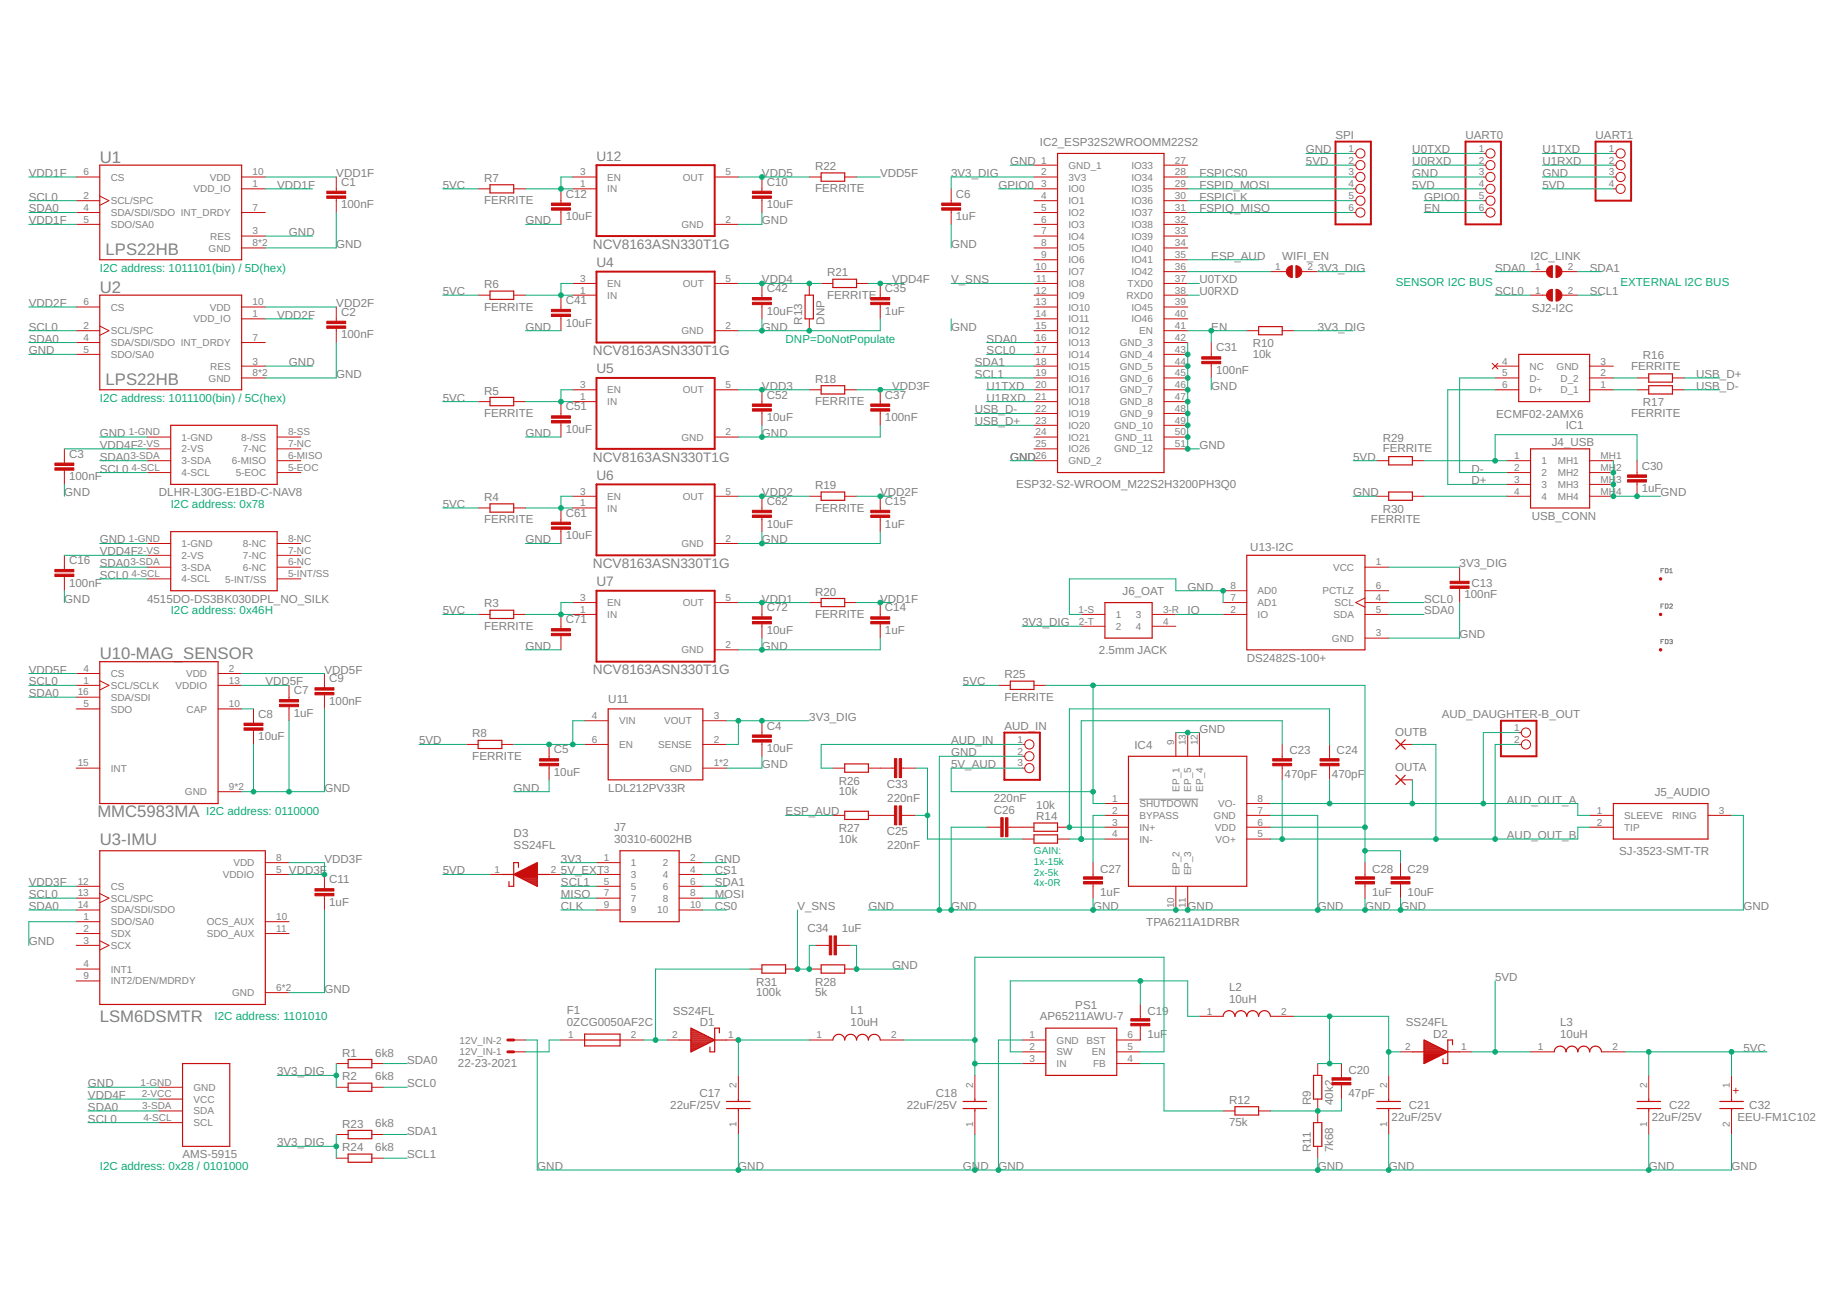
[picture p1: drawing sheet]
<svg xmlns="http://www.w3.org/2000/svg" width="297mm" height="210mm" viewBox="0 0 297 210" stroke-linecap="round" stroke-linejoin="round" font-family="sans-serif">
<defs><g id="words">
<g font-size="2.7" fill="#808080">
<text x="16" y="26.2">U1</text>
<text x="17" y="41">LPS22HB</text>
<text x="16" y="47.1">U2</text>
<text x="17" y="61.9">LPS22HB</text>
<text x="16" y="106">U10-MAG_SENSOR</text>
<text x="15.7" y="131.3">MMC5983MA</text>
<text x="16" y="135.9">U3-IMU</text>
<text x="16" y="164.4">LSM6DSMTR</text>
</g>
<g font-size="2.2" fill="#808080">
<text x="95.9" y="25.8">U12</text>
<text x="95.3" y="40">NCV8163ASN330T1G</text>
<text x="95.9" y="42.9">U4</text>
<text x="95.3" y="57.1">NCV8163ASN330T1G</text>
<text x="95.9" y="60">U5</text>
<text x="95.3" y="74.2">NCV8163ASN330T1G</text>
<text x="95.9" y="77.2">U6</text>
<text x="95.3" y="91.4">NCV8163ASN330T1G</text>
<text x="95.9" y="94.3">U7</text>
<text x="95.3" y="108.5">NCV8163ASN330T1G</text>
</g>
<g font-size="1.9" fill="#808080">
<text x="167.2" y="23.4">IC2_ESP32S2WROOMM22S2</text>
<text x="214.8" y="22.3">SPI</text>
<text x="235.7" y="22.3">UART0</text>
<text x="256.6" y="22.3">UART1</text>
<text x="4.6" y="28.5">VDD1F</text>
<text x="54.1" y="28.5">VDD1F</text>
<text x="54.8" y="29.9">C1</text>
<text x="77.9" y="29.3">R7</text>
<text x="122.5" y="28.5">VDD5</text>
<text x="123.3" y="29.9">C10</text>
<text x="131.1" y="27.4">R22</text>
<text x="141.6" y="28.5">VDD5F</text>
<text x="153" y="28.5">3V3_DIG</text>
<text x="162.5" y="26.6">GND</text>
<text x="192.9" y="28.5">FSPICS0</text>
<text x="210" y="24.7">GND</text>
<text x="210" y="26.6">5VD</text>
<text x="227.1" y="28.5">GND</text>
<text x="227.1" y="24.7">U0TXD</text>
<text x="227.1" y="26.6">U0RXD</text>
<text x="248.1" y="28.5">GND</text>
<text x="248.1" y="26.6">U1RXD</text>
<text x="248.1" y="24.7">U1TXD</text>
<text x="4.6" y="34.2">SDA0</text>
<text x="4.6" y="32.3">SCL0</text>
<text x="44.6" y="30.4">VDD1F</text>
<text x="54.8" y="33.5">100nF</text>
<text x="71.2" y="30.4">5VC</text>
<text x="77.9" y="32.8">FERRITE</text>
<text x="91" y="35.4">10uF</text>
<text x="91" y="31.8">C12</text>
<text x="123.3" y="33.5">10uF</text>
<text x="131.1" y="30.9">FERRITE</text>
<text x="153.7" y="35.4">1uF</text>
<text x="153.7" y="31.8">C6</text>
<text x="160.6" y="30.4">GPIO0</text>
<text x="192.9" y="30.4">FSPID_MOSI</text>
<text x="192.9" y="32.3">FSPICLK</text>
<text x="192.9" y="34.2">FSPIQ_MISO</text>
<text x="227.1" y="30.4">5VD</text>
<text x="229" y="32.3">GPIO0</text>
<text x="229" y="34.2">EN</text>
<text x="248.1" y="30.4">5VD</text>
<text x="4.6" y="36.1">VDD1F</text>
<text x="46.5" y="38">GND</text>
<text x="54.1" y="39.9">GND</text>
<text x="84.5" y="36.1">GND</text>
<text x="122.5" y="36.1">GND</text>
<text x="153" y="39.9">GND</text>
<text x="194.8" y="41.8">ESP_AUD</text>
<text x="206.2" y="41.8">WIFI_EN</text>
<text x="246.1" y="41.8">I2C_LINK</text>
<text x="71.2" y="47.5">5VC</text>
<text x="77.9" y="46.4">R6</text>
<text x="122.5" y="45.6">VDD4</text>
<text x="123.3" y="47">C42</text>
<text x="133" y="44.5">R21</text>
<text x="142.3" y="47">C35</text>
<text x="143.5" y="45.6">VDD4F</text>
<text x="153" y="45.6">V_SNS</text>
<text x="192.9" y="45.6">U0TXD</text>
<text x="192.9" y="47.5">U0RXD</text>
<text x="211.9" y="43.7">3V3_DIG</text>
<text x="240.4" y="43.7">SDA0</text>
<text x="240.4" y="47.5">SCL0</text>
<text x="255.7" y="43.7">SDA1</text>
<text x="255.7" y="47.5">SCL1</text>
<text x="4.6" y="53.2">SCL0</text>
<text x="4.6" y="49.4">VDD2F</text>
<text x="44.6" y="51.3">VDD2F</text>
<text x="54.1" y="49.4">VDD2F</text>
<text x="54.8" y="50.8">C2</text>
<text x="77.9" y="50">FERRITE</text>
<text x="84.5" y="53.2">GND</text>
<text x="91" y="52.5">10uF</text>
<text x="91" y="48.9">C41</text>
<text x="122.5" y="53.2">GND</text>
<text x="123.3" y="50.6">10uF</text>
<text x="129" y="52.2" transform="rotate(-90 129 52.2)">R13</text>
<text x="132.6" y="52.2" transform="rotate(-90 132.6 52.2)">DNP</text>
<text x="133" y="48.1">FERRITE</text>
<text x="142.3" y="50.6">1uF</text>
<text x="153" y="53.2">GND</text>
<text x="194.8" y="53.2">EN</text>
<text x="211.9" y="53.2">3V3_DIG</text>
<text x="246.3" y="50.1">SJ2-I2C</text>
<text x="4.6" y="57">GND</text>
<text x="4.6" y="55.1">SDA0</text>
<text x="46.5" y="58.9">GND</text>
<text x="54.8" y="54.4">100nF</text>
<text x="156.8" y="58.9">SDA1</text>
<text x="158.7" y="55.1">SDA0</text>
<text x="158.7" y="57">SCL0</text>
<text x="195.6" y="56.5">C31</text>
<text x="201.5" y="57.6">10k</text>
<text x="201.5" y="55.9">R10</text>
<text x="262.3" y="59.5">FERRITE</text>
<text x="264.2" y="57.8">R16</text>
<text x="54.1" y="60.8">GND</text>
<text x="71.2" y="64.6">5VC</text>
<text x="77.9" y="63.5">R5</text>
<text x="122.5" y="62.7">VDD3</text>
<text x="123.3" y="64.1">C52</text>
<text x="131.1" y="65.2">FERRITE</text>
<text x="131.1" y="61.6">R18</text>
<text x="142.3" y="64.1">C37</text>
<text x="143.5" y="62.7">VDD3F</text>
<text x="156.8" y="60.8">SCL1</text>
<text x="158.7" y="64.6">U1RXD</text>
<text x="158.7" y="62.7">U1TXD</text>
<text x="194.8" y="62.7">GND</text>
<text x="195.6" y="60.1">100nF</text>
<text x="264.2" y="65.4">R17</text>
<text x="272.8" y="62.7">USB_D-</text>
<text x="272.8" y="60.8">USB_D+</text>
<text x="16" y="70.3">GND</text>
<text x="77.9" y="67.1">FERRITE</text>
<text x="84.5" y="70.3">GND</text>
<text x="91" y="69.6">10uF</text>
<text x="91" y="66">C51</text>
<text x="122.5" y="70.3">GND</text>
<text x="123.3" y="67.7">10uF</text>
<text x="142.3" y="67.7">100nF</text>
<text x="156.8" y="66.5">USB_D-</text>
<text x="156.8" y="68.4">USB_D+</text>
<text x="222.4" y="71.1">R29</text>
<text x="240.6" y="67.2">ECMF02-2AMX6</text>
<text x="249.6" y="71.7">J4_USB</text>
<text x="251.8" y="69.1">IC1</text>
<text x="262.3" y="67.1">FERRITE</text>
<text x="11.1" y="77.2">100nF</text>
<text x="11.1" y="73.6">C3</text>
<text x="16" y="74.1">SDA0</text>
<text x="16" y="76">SCL0</text>
<text x="16" y="72.2">VDD4F</text>
<text x="162.5" y="74.1">GND</text>
<text x="192.9" y="72.2">GND</text>
<text x="217.6" y="74.1">5VD</text>
<text x="222.4" y="72.8">FERRITE</text>
<text x="236.6" y="77.9">D+</text>
<text x="236.6" y="76">D-</text>
<text x="264" y="75.5">C30</text>
<text x="10.3" y="79.8">GND</text>
<text x="25.6" y="79.8">DLHR-L30G-E1BD-C-NAV8</text>
<text x="71.2" y="81.7">5VC</text>
<text x="77.9" y="80.6">R4</text>
<text x="91" y="83.1">C61</text>
<text x="122.5" y="79.8">VDD2</text>
<text x="123.3" y="81.2">C62</text>
<text x="131.1" y="82.3">FERRITE</text>
<text x="131.1" y="78.7">R19</text>
<text x="141.6" y="79.8">VDD2F</text>
<text x="142.3" y="81.2">C15</text>
<text x="163.4" y="78.6">ESP32-S2-WROOM_M22S2H3200PH3Q0</text>
<text x="217.6" y="79.8">GND</text>
<text x="222.4" y="82.5">R30</text>
<text x="246.3" y="83.7">USB_CONN</text>
<text x="264" y="79.1">1uF</text>
<text x="267.1" y="79.8">GND</text>
<text x="16" y="87.4">GND</text>
<text x="16" y="89.3">VDD4F</text>
<text x="77.9" y="84.2">FERRITE</text>
<text x="84.5" y="87.4">GND</text>
<text x="91" y="86.8">10uF</text>
<text x="122.5" y="87.4">GND</text>
<text x="123.3" y="84.8">10uF</text>
<text x="142.3" y="84.8">1uF</text>
<text x="201.1" y="88.6">U13-I2C</text>
<text x="220.5" y="84.2">FERRITE</text>
<text x="11.1" y="94.4">100nF</text>
<text x="11.1" y="90.7">C16</text>
<text x="16" y="91.2">SDA0</text>
<text x="16" y="93.1">SCL0</text>
<text x="131.1" y="95.8">R20</text>
<text x="180.5" y="95.7">J6_OAT</text>
<text x="191" y="95">GND</text>
<text x="234.7" y="91.2">3V3_DIG</text>
<text x="236.6" y="94.4">C13</text>
<text x="10.3" y="96.9">GND</text>
<text x="23.7" y="96.9">4515DO-DS3BK030DPL_NO_SILK</text>
<text x="71.2" y="98.8">5VC</text>
<text x="77.9" y="101.3">FERRITE</text>
<text x="77.9" y="97.7">R3</text>
<text x="91" y="100.3">C71</text>
<text x="122.5" y="96.9">VDD1</text>
<text x="123.3" y="102">10uF</text>
<text x="123.3" y="98.3">C72</text>
<text x="131.1" y="99.4">FERRITE</text>
<text x="141.6" y="96.9">VDD1F</text>
<text x="142.3" y="102">1uF</text>
<text x="142.3" y="98.3">C14</text>
<text x="164.4" y="100.7">3V3_DIG</text>
<text x="191" y="98.8">IO</text>
<text x="229" y="98.8">SDA0</text>
<text x="229" y="96.9">SCL0</text>
<text x="235.5" y="96.3">100nF</text>
<text x="84.5" y="104.5">GND</text>
<text x="122.5" y="104.5">GND</text>
<text x="176.7" y="105.2">2.5mm JACK</text>
<text x="200.5" y="106.4">DS2482S-100+</text>
<text x="234.7" y="102.6">GND</text>
<text x="4.6" y="112.1">SDA0</text>
<text x="4.6" y="110.2">SCL0</text>
<text x="4.6" y="108.3">VDD5F</text>
<text x="42.7" y="110.2">VDD5F</text>
<text x="47.2" y="111.7">C7</text>
<text x="52.2" y="108.3">VDD5F</text>
<text x="52.9" y="113.4">100nF</text>
<text x="52.9" y="109.8">C9</text>
<text x="97.8" y="113.1">U11</text>
<text x="154.9" y="110.2">5VC</text>
<text x="161.5" y="112.7">FERRITE</text>
<text x="161.5" y="109.1">R25</text>
<text x="41.5" y="119.1">10uF</text>
<text x="41.5" y="115.5">C8</text>
<text x="47.2" y="115.3">1uF</text>
<text x="67.4" y="119.7">5VD</text>
<text x="76" y="118.6">R8</text>
<text x="123.3" y="117.4">C4</text>
<text x="130.1" y="115.9">3V3_DIG</text>
<text x="153" y="119.7">AUD_IN</text>
<text x="161.5" y="117.4">AUD_IN</text>
<text x="192.9" y="117.8">GND</text>
<text x="224.4" y="118.4">OUTB</text>
<text x="231.9" y="115.5">AUD_DAUGHTER-B_OUT</text>
<text x="76" y="122.2">FERRITE</text>
<text x="89.1" y="124.8">10uF</text>
<text x="89.1" y="121.2">C5</text>
<text x="122.5" y="123.5">GND</text>
<text x="123.3" y="121">10uF</text>
<text x="153" y="121.6">GND</text>
<text x="153" y="123.5">5V_AUD</text>
<text x="182.4" y="120.4">IC4</text>
<text x="206.6" y="125.2">470pF</text>
<text x="207.4" y="121.4">C23</text>
<text x="214.2" y="125.2">470pF</text>
<text x="215" y="121.4">C24</text>
<text x="224.4" y="124.1">OUTA</text>
<text x="52.2" y="127.3">GND</text>
<text x="82.6" y="127.3">GND</text>
<text x="97.8" y="127.3">LDL212PV33R</text>
<text x="126.3" y="131.1">ESP_AUD</text>
<text x="134.9" y="127.9">10k</text>
<text x="134.9" y="126.2">R26</text>
<text x="142.6" y="126.8">C33</text>
<text x="142.7" y="129">220nF</text>
<text x="159.8" y="129">220nF</text>
<text x="159.8" y="130.9">C26</text>
<text x="166.7" y="130.2">10k</text>
<text x="166.7" y="131.9">R14</text>
<text x="242.3" y="129.2">AUD_OUT_A</text>
<text x="266.1" y="128">J5_AUDIO</text>
<text x="82.6" y="136.6">SS24FL</text>
<text x="82.6" y="134.7">D3</text>
<text x="98.8" y="135.6">30310-6002HB</text>
<text x="98.8" y="133.7">J7</text>
<text x="134.9" y="135.5">10k</text>
<text x="134.9" y="133.8">R27</text>
<text x="142.6" y="134.4">C25</text>
<text x="142.7" y="136.6">220nF</text>
<text x="242.3" y="135">AUD_OUT_B</text>
<text x="260.4" y="137.5">SJ-3523-SMT-TR</text>
<text x="4.6" y="142.6">VDD3F</text>
<text x="46.5" y="140.7">VDD3F</text>
<text x="52.2" y="138.8">VDD3F</text>
<text x="52.9" y="142.1">C11</text>
<text x="71.2" y="140.7">5VD</text>
<text x="90.2" y="138.8">3V3</text>
<text x="90.2" y="142.6">SCL1</text>
<text x="90.2" y="140.7">5V_EXT</text>
<text x="114.9" y="138.8">GND</text>
<text x="114.9" y="140.7">CS1</text>
<text x="114.9" y="142.6">SDA1</text>
<text x="176.9" y="140.4">C27</text>
<text x="220.7" y="140.4">C28</text>
<text x="226.4" y="140.4">C29</text>
<text x="4.6" y="146.4">SDA0</text>
<text x="4.6" y="144.5">SCL0</text>
<text x="52.9" y="145.7">1uF</text>
<text x="90.2" y="144.5">MISO</text>
<text x="90.2" y="146.4">CLK</text>
<text x="114.9" y="146.4">CS0</text>
<text x="114.9" y="144.5">MOSI</text>
<text x="128.2" y="146.4">V_SNS</text>
<text x="129.9" y="150">C34</text>
<text x="135.4" y="150">1uF</text>
<text x="139.7" y="146.4">GND</text>
<text x="153" y="146.4">GND</text>
<text x="175.8" y="146.4">GND</text>
<text x="176.9" y="144.2">1uF</text>
<text x="184.3" y="148.9">TPA6211A1DRBR</text>
<text x="191" y="146.4">GND</text>
<text x="211.9" y="146.4">GND</text>
<text x="219.5" y="146.4">GND</text>
<text x="220.7" y="144.2">1uF</text>
<text x="225.2" y="146.4">GND</text>
<text x="226.4" y="144.2">10uF</text>
<text x="280.4" y="146.4">GND</text>
<text x="4.6" y="152.1">GND</text>
<text x="143.5" y="155.9">GND</text>
<text x="52.2" y="159.7">GND</text>
<text x="121.6" y="160.2">100k</text>
<text x="121.6" y="158.5">R31</text>
<text x="131.1" y="160.2">5k</text>
<text x="131.1" y="158.5">R28</text>
<text x="197.7" y="161.3">10uH</text>
<text x="197.7" y="159.4">L2</text>
<text x="240.4" y="157.8">5VD</text>
<text x="91.2" y="165.1">0ZCG0050AF2C</text>
<text x="91.2" y="163.2">F1</text>
<text x="108.2" y="163.2">SS24FL</text>
<text x="112.6" y="165.1">D1</text>
<text x="136.8" y="165.1">10uH</text>
<text x="136.8" y="163.2">L1</text>
<text x="167.2" y="164.1">AP65211AWU-7</text>
<text x="172.9" y="162.2">PS1</text>
<text x="184.5" y="167">1uF</text>
<text x="184.5" y="163.2">C19</text>
<text x="226.1" y="165.1">SS24FL</text>
<text x="230.5" y="167">D2</text>
<text x="250.9" y="167">10uH</text>
<text x="250.9" y="165.1">L3</text>
<text x="44.6" y="173">3V3_DIG</text>
<text x="55" y="170">R1</text>
<text x="55" y="173.8">R2</text>
<text x="60.4" y="169.9">6k8</text>
<text x="60.4" y="173.7">6k8</text>
<text x="65.5" y="171.1">SDA0</text>
<text x="73.7" y="171.6">22-23-2021</text>
<text x="216.9" y="172.7">C20</text>
<text x="280.4" y="169.2">5VC</text>
<text x="14.1" y="174.9">GND</text>
<text x="14.1" y="178.7">SDA0</text>
<text x="14.1" y="176.8">VDD4F</text>
<text x="65.5" y="174.9">SCL0</text>
<text x="107.8" y="178.4">22uF/25V</text>
<text x="112.5" y="176.5">C17</text>
<text x="145.8" y="178.4">22uF/25V</text>
<text x="150.5" y="176.5">C18</text>
<text x="197.7" y="177.6">R12</text>
<text x="210.8" y="177.7" transform="rotate(-90 210.8 177.7)">R9</text>
<text x="214.4" y="177.7" transform="rotate(-90 214.4 177.7)">40k2</text>
<text x="216.9" y="176.5">47pF</text>
<text x="226.6" y="178.4">C21</text>
<text x="268.4" y="178.4">C22</text>
<text x="281.3" y="178.4">C32</text>
<text x="14.1" y="180.6">SCL0</text>
<text x="44.6" y="184.4">3V3_DIG</text>
<text x="55" y="181.4">R23</text>
<text x="55" y="185.2">R24</text>
<text x="60.4" y="181.3">6k8</text>
<text x="60.4" y="185.1">6k8</text>
<text x="65.5" y="182.5">SDA1</text>
<text x="197.7" y="181.2">75k</text>
<text x="210.8" y="185.3" transform="rotate(-90 210.8 185.3)">R11</text>
<text x="214.4" y="185.3" transform="rotate(-90 214.4 185.3)">7k68</text>
<text x="223.8" y="180.3">22uF/25V</text>
<text x="265.6" y="180.3">22uF/25V</text>
<text x="279.4" y="180.3">EEU-FM1C102</text>
<text x="29.4" y="186.3">AMS-5915</text>
<text x="65.5" y="186.3">SCL1</text>
<text x="86.4" y="188.2">GND</text>
<text x="118.7" y="188.2">GND</text>
<text x="154.9" y="188.2">GND</text>
<text x="160.6" y="188.2">GND</text>
<text x="211.9" y="188.2">GND</text>
<text x="223.3" y="188.2">GND</text>
<text x="265.2" y="188.2">GND</text>
<text x="278.5" y="188.2">GND</text>
</g>
<g font-size="1.9" fill="#0dab76">
<text x="16" y="43.7">I2C address: 1011101(bin) / 5D(hex)</text>
<text x="224.5" y="46">SENSOR I2C BUS</text>
<text x="260.6" y="46">EXTERNAL I2C BUS</text>
<text x="126.3" y="55.1">DNP=DoNotPopulate</text>
<text x="16" y="64.6">I2C address: 1011100(bin) / 5C(hex)</text>
<text x="27.5" y="81.7">I2C address: 0x78</text>
<text x="27.5" y="98.8">I2C address: 0x46H</text>
<text x="33.2" y="131.1">I2C address: 0110000</text>
<text x="34.5" y="164">I2C address: 1101010</text>
<text x="16" y="188.2">I2C address: 0x28 / 0101000</text>
</g>
<text font-size="1.9" fill="#c90d0c" x="279.8" y="176" transform="rotate(-90 279.8 176)">+</text>
<g font-size="1.6" fill="#808080">
<text x="13.4" y="28.2">6</text>
<text x="17.8" y="29">CS</text>
<text x="33.7" y="29">VDD</text>
<text x="40.6" y="28.2">10</text>
<text x="93.3" y="28.2">3</text>
<text x="97.7" y="29">EN</text>
<text x="109.8" y="29">OUT</text>
<text x="116.7" y="28.2">5</text>
<text x="167.4" y="26.3">1</text>
<text x="167.4" y="28.2">2</text>
<text x="171.8" y="27.1">GND_1</text>
<text x="171.8" y="29">3V3</text>
<text x="182" y="27.1">IO33</text>
<text x="182" y="29">IO34</text>
<text x="188.9" y="26.3">27</text>
<text x="188.9" y="28.2">28</text>
<text x="216.9" y="24.4">1</text>
<text x="216.9" y="26.3">2</text>
<text x="216.9" y="28.2">3</text>
<text x="237.8" y="24.4">1</text>
<text x="237.8" y="26.3">2</text>
<text x="237.8" y="28.2">3</text>
<text x="258.7" y="24.4">1</text>
<text x="258.7" y="26.3">2</text>
<text x="258.7" y="28.2">3</text>
<text x="13.4" y="32">2</text>
<text x="13.4" y="33.9">4</text>
<text x="13.4" y="35.8">5</text>
<text x="17.8" y="32.8">SCL/SPC</text>
<text x="17.8" y="34.7">SDA/SDI/SDO INT_DRDY</text>
<text x="31.1" y="30.9">VDD_IO</text>
<text x="40.6" y="30.1">1</text>
<text x="40.6" y="33.9">7</text>
<text x="93.3" y="30.1">1</text>
<text x="97.7" y="30.9">IN</text>
<text x="116.7" y="35.8">2</text>
<text x="167.4" y="30.1">3</text>
<text x="167.4" y="32">4</text>
<text x="167.4" y="33.9">5</text>
<text x="167.4" y="35.8">6</text>
<text x="171.8" y="30.9">IO0</text>
<text x="171.8" y="32.8">IO1</text>
<text x="171.8" y="34.7">IO2</text>
<text x="182" y="30.9">IO35</text>
<text x="182" y="32.8">IO36</text>
<text x="182" y="34.7">IO37</text>
<text x="188.9" y="30.1">29</text>
<text x="188.9" y="32">30</text>
<text x="188.9" y="33.9">31</text>
<text x="188.9" y="35.8">32</text>
<text x="216.9" y="30.1">4</text>
<text x="216.9" y="32">5</text>
<text x="216.9" y="33.9">6</text>
<text x="237.8" y="30.1">4</text>
<text x="237.8" y="32">5</text>
<text x="237.8" y="33.9">6</text>
<text x="258.7" y="30.1">4</text>
<text x="17.8" y="36.6">SDO/SA0</text>
<text x="33.5" y="40.5">GND</text>
<text x="33.8" y="38.6">RES</text>
<text x="40.6" y="37.7">3</text>
<text x="40.6" y="39.6">8*2</text>
<text x="109.6" y="36.7">GND</text>
<text x="167.4" y="37.7">7</text>
<text x="167.4" y="39.6">8</text>
<text x="167.4" y="41.5">9</text>
<text x="171.8" y="36.6">IO3</text>
<text x="171.8" y="38.6">IO4</text>
<text x="171.8" y="40.5">IO5</text>
<text x="182" y="36.7">IO38</text>
<text x="182" y="38.6">IO39</text>
<text x="182" y="40.5">IO40</text>
<text x="188.9" y="37.7">33</text>
<text x="188.9" y="39.6">34</text>
<text x="188.9" y="41.5">35</text>
<text x="93.3" y="45.3">3</text>
<text x="93.3" y="47.2">1</text>
<text x="97.7" y="46.2">EN</text>
<text x="109.8" y="46.2">OUT</text>
<text x="116.7" y="45.3">5</text>
<text x="166.5" y="43.4">10</text>
<text x="166.5" y="47.2">12</text>
<text x="166.7" y="45.3">11</text>
<text x="171.8" y="42.4">IO6</text>
<text x="171.8" y="44.3">IO7</text>
<text x="171.8" y="46.2">IO8</text>
<text x="181.3" y="46.2">TXD0</text>
<text x="182" y="42.4">IO41</text>
<text x="182" y="44.3">IO42</text>
<text x="188.9" y="43.4">36</text>
<text x="188.9" y="45.3">37</text>
<text x="188.9" y="47.2">38</text>
<text x="205.1" y="43.4">1</text>
<text x="210.3" y="43.4">2</text>
<text x="246.9" y="43.4">1</text>
<text x="246.9" y="47.2">1</text>
<text x="252.1" y="43.4">2</text>
<text x="252.1" y="47.2">2</text>
<text x="13.4" y="52.9">2</text>
<text x="13.4" y="49.1">6</text>
<text x="17.8" y="53.8">SCL/SPC</text>
<text x="17.8" y="50">CS</text>
<text x="31.1" y="51.9">VDD_IO</text>
<text x="33.7" y="50">VDD</text>
<text x="40.6" y="51">1</text>
<text x="40.6" y="49.1">10</text>
<text x="97.7" y="48.1">IN</text>
<text x="109.6" y="53.8">GND</text>
<text x="116.7" y="52.9">2</text>
<text x="166.5" y="49.1">13</text>
<text x="166.5" y="51">14</text>
<text x="166.5" y="52.9">15</text>
<text x="171.8" y="48.1">IO9</text>
<text x="171.8" y="50">IO10</text>
<text x="171.8" y="51.9">IO11</text>
<text x="171.8" y="53.8">IO12</text>
<text x="181.2" y="48.1">RXD0</text>
<text x="182" y="50">IO45</text>
<text x="182" y="51.9">IO46</text>
<text x="183.2" y="53.8">EN</text>
<text x="188.9" y="49.1">39</text>
<text x="188.9" y="51">40</text>
<text x="188.9" y="52.9">41</text>
<text x="13.4" y="54.8">4</text>
<text x="13.4" y="56.7">5</text>
<text x="17.8" y="55.7">SDA/SDI/SDO INT_DRDY</text>
<text x="17.8" y="57.6">SDO/SA0</text>
<text x="33.8" y="59.5">RES</text>
<text x="40.6" y="58.6">3</text>
<text x="40.6" y="54.8">7</text>
<text x="166.5" y="54.8">16</text>
<text x="166.5" y="56.7">17</text>
<text x="166.5" y="58.6">18</text>
<text x="171.8" y="55.7">IO13</text>
<text x="171.8" y="57.6">IO14</text>
<text x="171.8" y="59.5">IO15</text>
<text x="180.1" y="55.7">GND_3</text>
<text x="180.1" y="57.6">GND_4</text>
<text x="180.1" y="59.5">GND_5</text>
<text x="188.9" y="54.8">42</text>
<text x="188.9" y="56.7">43</text>
<text x="188.9" y="58.6">44</text>
<text x="241.6" y="58.6">4</text>
<text x="246" y="59.5">NC</text>
<text x="250.3" y="59.5">GND</text>
<text x="257.4" y="58.6">3</text>
<text x="33.5" y="61.4">GND</text>
<text x="40.6" y="60.5">8*2</text>
<text x="93.3" y="62.4">3</text>
<text x="93.3" y="64.3">1</text>
<text x="97.7" y="63.3">EN</text>
<text x="97.7" y="65.2">IN</text>
<text x="109.8" y="63.3">OUT</text>
<text x="116.7" y="62.4">5</text>
<text x="166.5" y="60.5">19</text>
<text x="166.5" y="62.4">20</text>
<text x="166.5" y="64.3">21</text>
<text x="171.8" y="61.4">IO16</text>
<text x="171.8" y="63.3">IO17</text>
<text x="171.8" y="65.2">IO18</text>
<text x="180.1" y="61.4">GND_6</text>
<text x="180.1" y="63.3">GND_7</text>
<text x="180.1" y="65.2">GND_8</text>
<text x="188.9" y="60.5">45</text>
<text x="188.9" y="62.4">46</text>
<text x="188.9" y="64.3">47</text>
<text x="241.6" y="62.4">6</text>
<text x="241.6" y="60.5">5</text>
<text x="246" y="63.3">D+</text>
<text x="246" y="61.4">D-</text>
<text x="251" y="63.3">D_1</text>
<text x="251" y="61.4">D_2</text>
<text x="257.4" y="62.4">1</text>
<text x="257.4" y="60.5">2</text>
<text x="20.7" y="70">1-GND</text>
<text x="22.1" y="71.9">2-VS</text>
<text x="29.2" y="70.9">1-GND</text>
<text x="38.8" y="70.9">8-/SS</text>
<text x="46.3" y="71.9">7-NC</text>
<text x="46.3" y="70">8-SS</text>
<text x="109.6" y="70.9">GND</text>
<text x="116.7" y="70">2</text>
<text x="166.5" y="66.2">22</text>
<text x="166.5" y="68.1">23</text>
<text x="166.5" y="70">24</text>
<text x="166.5" y="71.9">25</text>
<text x="171.8" y="67.1">IO19</text>
<text x="171.8" y="69">IO20</text>
<text x="171.8" y="70.9">IO21</text>
<text x="179.2" y="69">GND_10</text>
<text x="179.3" y="70.9">GND_11</text>
<text x="180.1" y="67.1">GND_9</text>
<text x="188.9" y="66.2">48</text>
<text x="188.9" y="68.1">49</text>
<text x="188.9" y="70">50</text>
<text x="188.9" y="71.9">51</text>
<text x="21" y="73.8">3-SDA</text>
<text x="21.2" y="75.7">4-SCL</text>
<text x="29.2" y="72.8">2-VS</text>
<text x="29.2" y="74.7">3-SDA</text>
<text x="29.2" y="76.6">4-SCL</text>
<text x="37.3" y="74.7">6-MISO</text>
<text x="37.9" y="76.6">5-EOC</text>
<text x="39.1" y="72.8">7-NC</text>
<text x="46.3" y="75.7">5-EOC</text>
<text x="46.3" y="73.8">6-MISO</text>
<text x="166.5" y="73.8">26</text>
<text x="171.8" y="72.8">IO26</text>
<text x="171.8" y="74.7">GND_2</text>
<text x="179.2" y="72.8">GND_12</text>
<text x="243.5" y="73.8">1</text>
<text x="243.5" y="75.7">2</text>
<text x="243.5" y="77.6">3</text>
<text x="247.9" y="74.7">1</text>
<text x="247.9" y="76.6">2</text>
<text x="250.5" y="74.7">MH1</text>
<text x="250.5" y="76.6">MH2</text>
<text x="257.4" y="73.8">MH1</text>
<text x="257.4" y="75.7">MH2</text>
<text x="257.4" y="77.6">MH3</text>
<text x="93.3" y="79.5">3</text>
<text x="93.3" y="81.4">1</text>
<text x="97.7" y="80.4">EN</text>
<text x="97.7" y="82.3">IN</text>
<text x="109.8" y="80.4">OUT</text>
<text x="116.7" y="79.5">5</text>
<text x="243.5" y="79.5">4</text>
<text x="247.9" y="78.5">3</text>
<text x="247.9" y="80.4">4</text>
<text x="250.5" y="78.5">MH3</text>
<text x="250.5" y="80.4">MH4</text>
<text x="257.4" y="79.5">MH4</text>
<text x="20.7" y="87.1">1-GND</text>
<text x="22.1" y="89.1">2-VS</text>
<text x="29.2" y="88">1-GND</text>
<text x="29.2" y="89.9">2-VS</text>
<text x="39.1" y="89.9">7-NC</text>
<text x="39.1" y="88">8-NC</text>
<text x="46.3" y="89.1">7-NC</text>
<text x="46.3" y="87.1">8-NC</text>
<text x="109.6" y="88">GND</text>
<text x="116.7" y="87.1">2</text>
<text x="21" y="91">3-SDA</text>
<text x="21.2" y="92.9">4-SCL</text>
<text x="29.2" y="91.8">3-SDA</text>
<text x="29.2" y="93.7">4-SCL</text>
<text x="36.2" y="93.7">5-INT/SS</text>
<text x="39.1" y="91.8">6-NC</text>
<text x="46.3" y="92.9">5-INT/SS</text>
<text x="46.3" y="91">6-NC</text>
<text x="197.9" y="94.8">8</text>
<text x="202.3" y="95.6">AD0</text>
<text x="212.7" y="95.6">PCTLZ</text>
<text x="214.4" y="91.8">VCC</text>
<text x="221.3" y="91">1</text>
<text x="221.3" y="94.8">6</text>
<text x="93.3" y="96.7">3</text>
<text x="93.3" y="98.6">1</text>
<text x="97.7" y="97.5">EN</text>
<text x="97.7" y="99.4">IN</text>
<text x="109.8" y="97.5">OUT</text>
<text x="116.7" y="96.7">5</text>
<text x="173.4" y="98.6">1-S</text>
<text x="173.5" y="100.5">2-T</text>
<text x="179.4" y="99.4">1</text>
<text x="179.4" y="101.3">2</text>
<text x="182.7" y="99.4">3</text>
<text x="182.7" y="101.3">4</text>
<text x="187" y="98.6">3-R</text>
<text x="187" y="100.5">4</text>
<text x="197.9" y="98.6">2</text>
<text x="197.9" y="96.7">7</text>
<text x="202.3" y="99.4">IO</text>
<text x="202.3" y="97.5">AD1</text>
<text x="214.5" y="99.4">SDA</text>
<text x="214.6" y="97.5">SCL</text>
<text x="221.3" y="98.6">5</text>
<text x="221.3" y="96.7">4</text>
<text x="109.6" y="105.1">GND</text>
<text x="116.7" y="104.3">2</text>
<text x="214.2" y="103.2">GND</text>
<text x="221.3" y="102.4">3</text>
<text x="12.5" y="111.9">16</text>
<text x="13.4" y="110">1</text>
<text x="13.4" y="108.1">4</text>
<text x="13.4" y="113.8">5</text>
<text x="17.8" y="110.8">SCL/SCLK</text>
<text x="17.8" y="112.7">SDA/SDI</text>
<text x="17.8" y="108.9">CS</text>
<text x="28.2" y="110.8">VDDIO</text>
<text x="29.9" y="108.9">VDD</text>
<text x="36.8" y="113.8">10</text>
<text x="36.8" y="108.1">2</text>
<text x="36.8" y="110">13</text>
<text x="17.8" y="114.6">SDO</text>
<text x="30" y="114.6">CAP</text>
<text x="95.2" y="115.7">4</text>
<text x="95.2" y="119.5">6</text>
<text x="99.6" y="116.5">VIN</text>
<text x="106.8" y="116.5">VOUT</text>
<text x="114.8" y="119.5">2</text>
<text x="114.8" y="115.7">3</text>
<text x="163.6" y="119.5">1</text>
<text x="188.8" y="119.9" transform="rotate(-90 188.8 119.9)">9</text>
<text x="190.7" y="119.9" transform="rotate(-90 190.7 119.9)">13</text>
<text x="192.6" y="119.9" transform="rotate(-90 192.6 119.9)">12</text>
<text x="243.5" y="117.6">1</text>
<text x="243.5" y="119.5">2</text>
<text x="12.5" y="123.3">15</text>
<text x="17.8" y="124.1">INT</text>
<text x="99.6" y="120.3">EN</text>
<text x="105.8" y="120.3">SENSE</text>
<text x="107.7" y="124.1">GND</text>
<text x="114.8" y="123.3">1*2</text>
<text x="163.6" y="121.4">2</text>
<text x="163.6" y="123.3">3</text>
<text x="29.7" y="127.9">GND</text>
<text x="36.8" y="127.1">9*2</text>
<text x="178.9" y="129">1</text>
<text x="178.9" y="130.9">2</text>
<text x="183.2" y="129.8">SHUTDOWN</text>
<text x="183.2" y="131.7">BYPASS</text>
<text x="189.7" y="127.3" transform="rotate(-90 189.7 127.3)">EP_1</text>
<text x="191.6" y="127.3" transform="rotate(-90 191.6 127.3)">EP_5</text>
<text x="193.5" y="127.3" transform="rotate(-90 193.5 127.3)">EP_4</text>
<text x="195.2" y="131.7">GND</text>
<text x="195.9" y="129.8">VO-</text>
<text x="202.3" y="130.9">7</text>
<text x="202.3" y="129">8</text>
<text x="256.8" y="130.9">1</text>
<text x="261.2" y="131.7">SLEEVE</text>
<text x="268.9" y="131.7">RING</text>
<text x="276.4" y="130.9">3</text>
<text x="178.9" y="132.8">3</text>
<text x="178.9" y="134.7">4</text>
<text x="183.2" y="133.6">IN+</text>
<text x="183.2" y="135.5">IN-</text>
<text x="195.4" y="133.6">VDD</text>
<text x="195.5" y="135.5">VO+</text>
<text x="202.3" y="134.7">5</text>
<text x="202.3" y="132.8">6</text>
<text x="256.8" y="132.8">2</text>
<text x="261.2" y="133.6">TIP</text>
<text x="12.5" y="142.3">12</text>
<text x="17.8" y="143.1">CS</text>
<text x="35.8" y="141.2">VDDIO</text>
<text x="37.5" y="139.3">VDD</text>
<text x="44.4" y="138.5">8</text>
<text x="44.4" y="140.4">5</text>
<text x="79.5" y="140.4">1</text>
<text x="88.6" y="140.4">2</text>
<text x="97.1" y="138.5">1</text>
<text x="97.1" y="140.4">3</text>
<text x="97.1" y="142.3">5</text>
<text x="101.5" y="139.3">1</text>
<text x="101.5" y="141.2">3</text>
<text x="101.5" y="143.1">5</text>
<text x="106.6" y="139.3">2</text>
<text x="106.6" y="141.2">4</text>
<text x="106.6" y="143.1">6</text>
<text x="111" y="138.5">2</text>
<text x="111" y="140.4">4</text>
<text x="111" y="142.3">6</text>
<text x="189.7" y="140.8" transform="rotate(-90 189.7 140.8)">EP_2</text>
<text x="191.6" y="140.8" transform="rotate(-90 191.6 140.8)">EP_3</text>
<text x="12.5" y="144.2">13</text>
<text x="12.5" y="146.1">14</text>
<text x="13.4" y="149.9">2</text>
<text x="13.4" y="148">1</text>
<text x="17.8" y="148.8">SDO/SA0</text>
<text x="17.8" y="145">SCL/SPC</text>
<text x="17.8" y="146.9">SDA/SDI/SDO</text>
<text x="33.2" y="148.8">OCS_AUX</text>
<text x="44.4" y="148">10</text>
<text x="44.4" y="149.9">11</text>
<text x="97.1" y="144.2">7</text>
<text x="97.1" y="146.1">9</text>
<text x="101.5" y="145">7</text>
<text x="101.5" y="146.9">9</text>
<text x="105.7" y="146.9">10</text>
<text x="106.6" y="145">8</text>
<text x="111" y="144.2">8</text>
<text x="111" y="146.1">10</text>
<text x="188.8" y="146.1" transform="rotate(-90 188.8 146.1)">10</text>
<text x="190.7" y="146" transform="rotate(-90 190.7 146)">11</text>
<text x="13.4" y="151.8">3</text>
<text x="13.4" y="155.6">4</text>
<text x="17.8" y="150.7">SDX</text>
<text x="17.8" y="152.6">SCX</text>
<text x="33.2" y="150.7">SDO_AUX</text>
<text x="13.4" y="157.5">9</text>
<text x="17.8" y="156.4">INT1</text>
<text x="17.8" y="158.3">INT2/DEN/MDRDY</text>
<text x="37.3" y="160.2">GND</text>
<text x="44.4" y="159.4">6*2</text>
<text x="73.9" y="167.8">12V_IN-2</text>
<text x="91.4" y="167">1</text>
<text x="101.5" y="167">2</text>
<text x="108.1" y="167">2</text>
<text x="117.1" y="167">1</text>
<text x="131.3" y="167">1</text>
<text x="143.3" y="167">2</text>
<text x="165.5" y="167">1</text>
<text x="169.9" y="167.8">GND</text>
<text x="174.7" y="167.8">BST</text>
<text x="181.3" y="167">6</text>
<text x="194.1" y="163.2">1</text>
<text x="206.1" y="163.2">2</text>
<text x="73.9" y="169.7">12V_IN-1</text>
<text x="165.5" y="168.9">2</text>
<text x="165.5" y="170.8">3</text>
<text x="169.9" y="169.7">SW</text>
<text x="169.9" y="171.6">IN</text>
<text x="175.6" y="169.7">EN</text>
<text x="175.8" y="171.6">FB</text>
<text x="181.3" y="168.9">5</text>
<text x="181.3" y="170.8">4</text>
<text x="226" y="168.9">2</text>
<text x="235" y="168.9">1</text>
<text x="247.3" y="168.9">1</text>
<text x="259.3" y="168.9">2</text>
<text x="22.6" y="174.6">1-GND</text>
<text x="22.8" y="176.5">2-VCC</text>
<text x="22.9" y="178.4">3-SDA</text>
<text x="31.1" y="175.4">GND</text>
<text x="31.1" y="177.4">VCC</text>
<text x="31.1" y="179.3">SDA</text>
<text x="118.5" y="175" transform="rotate(-90 118.5 175)">2</text>
<text x="156.5" y="175" transform="rotate(-90 156.5 175)">2</text>
<text x="223.1" y="175" transform="rotate(-90 223.1 175)">2</text>
<text x="264.9" y="175" transform="rotate(-90 264.9 175)">2</text>
<text x="278.2" y="175" transform="rotate(-90 278.2 175)">1</text>
<text x="23.1" y="180.3">4-SCL</text>
<text x="31.1" y="181.2">SCL</text>
<text x="118.5" y="181.3" transform="rotate(-90 118.5 181.3)">1</text>
<text x="156.5" y="181.3" transform="rotate(-90 156.5 181.3)">1</text>
<text x="223.1" y="181.3" transform="rotate(-90 223.1 181.3)">1</text>
<text x="264.9" y="181.3" transform="rotate(-90 264.9 181.3)">1</text>
<text x="278.2" y="181.3" transform="rotate(-90 278.2 181.3)">2</text>
</g>
<g font-size="1.6" fill="#0dab76">
<text x="166.3" y="137.4">GAIN:</text>
<text x="166.3" y="139.1">1x-15k</text>
<text x="166.3" y="140.8">2x-5k</text>
<text x="166.3" y="142.6">4x-0R</text>
</g>
</g></defs>
<g fill="none" stroke="#808080" stroke-width=".16">
<path d="M267.1 91.8h.2M267.1 97.5h.2M267.6 91.5h-.5v.6M267.6 97.2h-.5v.6M267.8 91.5l.5 .1v.4l-.2 .1h-.3zM267.8 97.2l.5 .1v.4l-.2 .1h-.3zM268.5 92.1h.5M268.5 91.7l.2-.2v.6M268.5 97.3l.1-.1 .4 .1-.5 .5h.5M267.1 103.2h.2M267.6 102.9h-.5v.6M267.8 102.9l.5 .1v.4l-.2 .1h-.3z"/>
<path d="M268.5 103l.3-.1 .2 .1-.2 .2M268.7 103.2h.1M268.8 103.2l.2 .1-.2 .2-.3-.1M183.2 128.5h9.5"/>
</g>
<g fill="none" stroke="#c90d0c" stroke-width=".19">
<path d="M16 26.6h22.9v15.2h-22.9zM78.8 29.7h3.8v1.3h-3.8zM132.1 27.8h3.7v1.3h-3.7zM170.1 24.7h17.1v51.3h-17.1zM16 47.5h22.9v15.2h-22.9zM78.8 46.8h3.8v1.4h-3.8zM129.5 47.5h1.3v3.8h-1.3zM133.9 44.9h3.9v1.3h-3.9zM202.4 52.5h3.8v1.3h-3.8zM244.2 57h11.5v7.6h-11.5zM27.5 68.4h17.1v9.5h-17.1zM78.8 63.9h3.8v1.4h-3.8z"/>
<path d="M132.1 62h3.7v1.4h-3.7zM132.1 79.1h3.7v1.4h-3.7zM223.3 73.4h3.8v1.4h-3.8zM223.3 79.1h3.8v1.4h-3.8zM246.1 72.2h9.6v9.5h-9.6zM265.2 60.1h3.8v1.4h-3.8zM265.2 62h3.8v1.4h-3.8zM27.5 85.5h17.1v9.5h-17.1zM78.8 98.1h3.8v1.4h-3.8zM78.8 81h3.8v1.4h-3.8zM132.1 96.3h3.7v1.3h-3.7zM177.7 96.9h7.6v5.7h-7.6z"/>
<path d="M200.5 89.3h19v15.2h-19zM16 106.4h19.1v22.8h-19.1zM76.9 119.1h3.8v1.3h-3.8zM97.8 114h15.2v11.4h-15.2zM162.5 109.6h3.8v1.3h-3.8zM224.5 119l1.5 1.5M226 119l-1.5 1.5M16 136.8h26.7v24.8h-26.7zM83.4 139.5v-.8h-.8v3.9h-.7v-.8M84.2 139.8h2.2M84.5 139.7h1.9M84.9 139.5h1.5"/>
<path d="M85.2 139.4h1.2M85.5 139.2h.9M85.8 139.1h.6M86.1 138.9h.3M99.7 136.8h9.5v11.5h-9.5zM135.8 122.9h3.9v1.3h-3.9zM135.8 130.5h3.9v1.3h-3.9zM166.3 132.4h3.8v1.3h-3.8zM166.3 134.3h3.8v1.3h-3.8zM181.5 121.6h19v21h-19zM224.5 124.7l1.5 1.5M226 124.7l-1.5 1.5"/>
<path d="M259.5 129.2h15.2v5.8h-15.2zM80.7 140.7h7.6M82.6 140.7l3.8-2v3.9zM82.9 140.8h3.5M83 140.5h3.4M83.2 141h3.2M83.3 140.3h3.1M83.5 141.1h2.9M83.6 140.2h2.8M83.9 141.3h2.5M83.9 140h2.5M84.2 141.4h2.2"/>
<path d="M84.5 141.6h1.9M84.8 141.8h1.6M85.1 141.9h1.3M85.4 142.1h1M85.7 142.2h.7M86.1 142.4h.3M86.4 142.5h.1M122.5 155.2h3.8v1.3h-3.8zM132.1 155.2h3.7v1.3h-3.7zM29.4 171.1h7.6v13.3h-7.6zM56 170.4h3.8v1.3h-3.8zM56 174.2h3.8v1.3h-3.8z"/>
<path d="M94 167.3h5.7M94 166.3h5.7v1.9h-5.7zM109.2 167.3h1.9M111.1 169.2h.1M111.1 169h.4M111.1 168.8h.7M111.1 168.7h1M111.1 168.5h1.3M111.1 168.4h1.7M111.1 168.2h2M111.1 168h2.3M111.1 167.9h2.6"/>
<path d="M111.1 167.7h2.9M111.1 167.6h3.2M111.1 167.4h3.6M111.1 165.4l3.8 1.9-3.8 1.9zM111.1 167.3h3.8M111.1 167.1h3.5M111.1 166.9h3.2M111.1 166.8h2.8M111.1 166.6h2.5M111.1 166.5h2.2M111.1 166.3h1.9M111.1 166.1h1.6"/>
<path d="M111.1 166h1.3M111.1 165.8h.9M111.1 165.7h.6M111.1 165.5h.3M114.9 167.3h1.9M115.7 166.1v-.7h-.8v3.8h-.7v-.8M116.8 178.3h3.8M116.8 177.2h3.8M118.7 176.8v.4M118.7 178.3v.4M133.9 167.3a.95 .95 0 0 1 1-.9 .95 .95 0 0 1 .9 .9 .95 .95 0 0 1 1-.9 .95 .95 0 0 1 1 .9 .95 .95 0 0 1 .9-.9 .95 .95 0 0 1 1 .9 .95 .95 0 0 1 .9-.9 .95 .95 0 0 1 1 .9M154.9 178.3h3.8"/>
<path d="M154.9 177.2h3.8M156.8 176.8v.4M156.8 178.3v.4M168.2 165.4h11.4v7.6h-11.4zM196.7 163.5a.95 .95 0 0 1 1-.9 .95 .95 0 0 1 .9 .9 .95 .95 0 0 1 1-.9 .95 .95 0 0 1 .9 .9 .95 .95 0 0 1 1-.9 .95 .95 0 0 1 .9 .9 .95 .95 0 0 1 1-1 .95 .95 0 0 1 .9 1M198.6 178h3.8v1.3h-3.8zM211.2 173h1.4v3.8h-1.4zM221.4 178.3h3.8M221.4 177.2h3.8M223.3 176.8v.4M223.3 178.3v.4M227.1 169.2h1.9"/>
<path d="M229 170.4h1.3M229 167.3l3.8 1.9-3.8 1.9zM229 171h.1M229 170.9h.4M229 170.7h.7M229 170.6h1M229 170.3h1.7M229 170.1h2M229 169.9h2.3M229 169.8h2.6M229 169.6h2.9M229 169.5h3.2"/>
<path d="M229 169.3h3.6M229 169.2h3.8M229 169h3.5M229 168.8h3.2M229 168.7h2.8M229 168.5h2.5M229 168.4h2.2M229 168.2h1.9M229 168h1.6M229 167.9h1.3M229 167.7h.9M229 167.6h.6"/>
<path d="M229 167.4h.3M232.8 169.2h1.9M233.6 168v-.7h-.8v3.8h-.7v-.8M250 169.2a.95 .95 0 0 1 .9-.9 .95 .95 0 0 1 1 .9 .94 .94 0 0 1 .9-.9 .94 .94 0 0 1 .9 .9 .95 .95 0 0 1 1-.9 .95 .95 0 0 1 1 .9 .95 .95 0 0 1 .9-.9 .95 .95 0 0 1 1 .9M263.3 178.3h3.8M263.3 177.2h3.8M265.2 176.8v.4M265.2 178.3v.4M276.6 178.3h3.8M276.6 177.2h3.8M278.5 176.8v.4M278.5 178.3v.4"/>
<path d="M56 181.8h3.8v1.4h-3.8zM56 185.6h3.8v1.3h-3.8zM211.2 180.6h1.4v3.8h-1.4z"/>
</g>
<g fill="none" stroke="#c90d0c" stroke-width=".16">
<path d="M12.3 32.3h3.7M12.3 34.2h3.7M12.3 36.1h3.7M12.3 28.5h3.7M16 31.5l1.5 .8-1.5 .7M38.9 30.4h3.8M38.9 38h3.8M38.9 34.2h3.8M38.9 28.5h3.8M38.9 39.9h3.8M54.1 28.5v2.3M54.1 31.9v2.3"/>
<path d="M76.9 30.4h1.9M82.6 30.4h1.9M90.2 30.4v2.3M90.2 33.8v2.3M92.1 30.4h3.8M92.1 28.5h3.8M114.9 36.1h3.8M114.9 28.5h3.8M122.5 28.5v2.3M122.5 31.9v2.3M130.2 28.5h1.9M135.8 28.5h2"/>
<path d="M153 30.4v2.3M153 33.8v2.3M166.3 30.4h3.8M166.3 32.3h3.8M166.3 38h3.8M166.3 34.2h3.8M166.3 36.1h3.8M166.3 28.5h3.8M166.3 39.9h3.8M166.3 26.6h3.8M187.2 30.4h3.8M187.2 32.3h3.8"/>
<path d="M187.2 38h3.8M187.2 34.2h3.8M187.2 36.1h3.8M187.2 28.5h3.8M187.2 39.9h3.8M187.2 26.6h3.8M217.6 30.4h.4M217.6 32.3h.4M217.6 34.2h.4M217.6 28.5h.4M217.6 26.6h.4M217.6 24.7h.4"/>
<path d="M238.5 30.4h.5M238.5 32.3h.5M238.5 34.2h.5M238.5 28.5h.5M238.5 26.6h.5M238.5 24.7h.5M259.5 30.4h.4M259.5 28.5h.4M259.5 26.6h.4M259.5 24.7h.4M12.3 53.2h3.7M12.3 55.1h3.7"/>
<path d="M12.3 57h3.7M12.3 49.4h3.7M16 52.5l1.5 .7-1.5 .7M38.9 51.3h3.8M38.9 58.9h3.8M38.9 55.1h3.8M38.9 49.4h3.8M54.1 49.4v2.3M54.1 52.8v2.3M76.9 47.5h1.9M82.6 47.5h1.9M90.2 47.5v2.3"/>
<path d="M90.2 50.9v2.3M92.1 45.6h3.8M92.1 47.5h3.8M114.9 53.2h3.8M114.9 45.6h3.8M122.5 45.6v2.3M122.5 49v2.3M130.2 45.6v1.9M130.2 51.3v1.9M132.1 45.6h1.8M137.8 45.6h1.9M141.6 45.6v2.3"/>
<path d="M141.6 49v2.3M166.3 51.3h3.8M166.3 53.2h3.8M166.3 58.9h3.8M166.3 55.1h3.8M166.3 57h3.8M166.3 49.4h3.8M166.3 45.6h3.8M166.3 47.5h3.8M166.3 41.8h3.8M166.3 43.7h3.8M187.2 51.3h3.8"/>
<path d="M187.2 53.2h3.8M187.2 58.9h3.8M187.2 55.1h3.8M187.2 57h3.8M187.2 49.4h3.8M187.2 45.6h3.8M187.2 47.5h3.8M187.2 41.8h3.8M187.2 43.7h3.8M194.8 55.1v2.3M194.8 58.5v2.3M200.5 53.2h1.9"/>
<path d="M204.3 43.7h2.6M206.2 53.2h1.9M209.4 43.7h2.5M240 58.4l.9 1M240.5 58.9h3.7M240.9 58.4l-.9 1M246.1 47.5h2.6M246.1 43.7h2.6M251.2 47.5h2.5M251.2 43.7h2.5M255.7 58.9h3.8M10.4 72.2v2.3"/>
<path d="M10.4 75.6v2.3M23.7 70.3h3.8M23.7 74.1h3.8M23.7 76h3.8M23.7 72.2h3.8M38.9 60.8h3.8M44.6 70.3h3.8M44.6 74.1h3.8M44.6 76h3.8M44.6 72.2h3.8M76.9 64.6h1.9M82.6 64.6h1.9"/>
<path d="M90.2 64.6v2.3M90.2 68v2.3M92.1 62.7h3.8M92.1 64.6h3.8M92.1 79.8h3.8M114.9 62.7h3.8M114.9 70.3h3.8M114.9 79.8h3.8M122.5 62.7v2.3M122.5 66.1v2.3M122.5 79.8v2.3M130.2 62.7h1.9"/>
<path d="M130.2 79.8h1.9M135.8 62.7h2M135.8 79.8h2M141.6 62.7v2.3M141.6 66.1v2.3M141.6 79.8v2.3M166.3 60.8h3.8M166.3 62.7h3.8M166.3 64.6h3.8M166.3 70.3h3.8M166.3 74.1h3.8M166.3 66.5h3.8"/>
<path d="M166.3 68.4h3.8M166.3 72.2h3.8M187.2 60.8h3.8M187.2 62.7h3.8M187.2 64.6h3.8M187.2 70.3h3.8M187.2 66.5h3.8M187.2 68.4h3.8M187.2 72.2h3.8M221.4 79.8h1.9M221.4 74.1h1.9M227.1 79.8h1.9"/>
<path d="M227.1 74.1h1.9M240.5 60.8h3.7M240.5 62.7h3.7M242.3 79.8h3.8M242.3 74.1h3.8M242.3 76h3.8M242.3 77.9h3.8M255.7 60.8h3.8M255.7 62.7h3.8M255.7 79.8h3.8M255.7 74.1h3.8M255.7 76h3.8"/>
<path d="M255.7 77.9h3.8M263.3 60.8h1.9M263.3 62.7h1.9M263.3 74.1v2.3M263.3 77.5v2.3M269 60.8h1.9M269 62.7h1.9M10.4 89.3v2.3M10.4 92.7v2.3M23.7 87.4h3.8M23.7 91.2h3.8M23.7 89.3h3.8"/>
<path d="M23.7 93.1h3.8M44.6 87.4h3.8M44.6 91.2h3.8M44.6 89.3h3.8M44.6 93.1h3.8M76.9 81.7h1.9M76.9 98.8h1.9M82.6 81.7h1.9M82.6 98.8h1.9M90.2 81.7v2.3M90.2 85.1v2.3M90.2 98.8v2.3"/>
<path d="M92.1 81.7h3.8M92.1 96.9h3.8M92.1 98.8h3.8M114.9 87.4h3.8M114.9 96.9h3.8M122.5 83.2v2.3M122.5 96.9v2.3M130.2 96.9h1.9M135.8 96.9h2M141.6 83.2v2.3M141.6 96.9v2.3M173.9 98.8h3.8"/>
<path d="M185.3 98.8h3.8M196.7 96.9h3.8M196.7 98.8h3.8M196.7 95h3.8M219.5 96.9h3.8M219.5 98.8h3.8M219.5 91.2h3.8M219.5 95h3.8M219.5 96.2l-1.5 .7 1.5 .8M234.7 91.2v2.3M234.7 94.6v2.3M12.3 114h3.7"/>
<path d="M12.3 108.3h3.7M12.3 110.2h3.7M12.3 112.1h3.7M16 109.5l1.5 .7-1.5 .8M35.1 114h3.8M35.1 108.3h3.8M35.1 110.2h3.8M40.8 114v2.3M40.8 117.5v2.2M46.5 110.2v2.3M46.5 113.7v2.2M52.2 108.3v2.3"/>
<path d="M52.2 111.8v2.2M75 119.7h1.9M80.7 119.7h1.9M88.3 119.7v2.3M90.2 102.3v2.2M94 115.9h3.8M94 119.7h3.8M113 115.9h3.8M113 119.7h3.8M114.9 104.5h3.8M122.5 100.4v2.2M122.5 115.9v2.3"/>
<path d="M122.5 119.4v2.2M141.6 100.4v2.2M160.6 110.2h1.9M164.4 119.7h.4M166.3 110.2h1.9M173.9 100.7h3.8M185.3 100.7h3.8M189.1 117.8v3.8M191 117.8v3.8M192.9 117.8v3.8M206.2 119.7v2.3M213.8 119.7v2.3"/>
<path d="M219.5 102.6h3.8M225.2 119.7h1.9M244.2 119.7h.5M244.2 117.8h.5M12.3 123.5h3.7M35.1 127.3h3.8M42.7 138.7h3.8M88.3 123.2v2.2M95.9 138.7h3.8M109.2 138.7h3.8M113 123.5h3.8M133.9 123.5h1.9"/>
<path d="M133.9 131.1h1.9M139.7 123.5h4.1M139.7 131.1h4.1M145 123.5h2.3M145 131.1h2.3M158.7 133.1h2.3M162.1 133.1h4.2M164.4 123.5h.4M164.4 135h1.9M164.4 121.6h.4M170.1 133.1h1.9M170.1 135h1.9"/>
<path d="M175.8 138.7v2.3M177.7 131.1h3.8M177.7 133.1h3.8M177.7 135h3.8M177.7 129.2h3.8M200.5 131.1h3.8M200.5 133.1h3.8M200.5 135h3.8M200.5 129.2h3.8M206.2 123.2v2.2M213.8 123.2v2.2M219.5 138.7v2.3"/>
<path d="M225.2 138.7v2.3M225.2 125.4h1.9M255.7 131.1h3.8M255.7 133.1h3.8M274.7 131.1h3.8M12.3 150.2h3.7M12.3 152.1h3.7M12.3 148.3h3.7M12.3 155.9h3.7M12.3 157.8h3.7M12.3 144.5h3.7M12.3 146.4h3.7"/>
<path d="M12.3 142.6h3.7M16 151.3l1.5 .8-1.5 .7M16 143.7l1.5 .8-1.5 .7M42.7 150.2h3.8M42.7 148.3h3.8M42.7 140.7h3.8M42.7 159.7h3.8M52.2 140.7v2.2M52.2 144.1v2.3M78.8 140.7h1.9M88.3 140.7h1.9M95.9 140.7h3.8"/>
<path d="M95.9 144.5h3.8M95.9 146.4h3.8M95.9 142.6h3.8M109.2 140.7h3.8M109.2 144.5h3.8M109.2 146.4h3.8M109.2 142.6h3.8M120.6 155.9h1.9M126.3 155.9h1.9M130.2 155.9h1.9M131.1 152.1h2.3M134.5 152.1h2.3"/>
<path d="M135.8 155.9h2M175.8 142.2v2.3M189.1 142.6v3.8M191 142.6v3.8M219.5 142.2v2.3M225.2 142.2v2.3M25.5 174.9h3.9M25.5 178.7h3.9M25.5 176.8h3.9M54.1 171.1h1.9M54.1 174.9h1.9M59.8 171.1h1.9"/>
<path d="M59.8 174.9h1.9M82.6 167.3h1.9M82.6 169.2h1.9M90.2 167.3h3.8M99.7 167.3h3.8M107.3 167.3h1.9M116.8 167.3h1.9M118.7 173v3.8M118.7 178.7v3.8M130.2 167.3h3.7M141.6 167.3h3.8M156.8 173v3.8"/>
<path d="M156.8 178.7v3.8M164.4 171.1h3.8M164.4 167.3h3.8M164.4 169.2h3.8M179.6 171.1h3.8M179.6 169.2h3.8M183.4 165v2.3h-3.8M183.4 161.6v2.3M192.9 163.5h3.8M196.7 178.7h1.9M202.4 178.7h1.9M204.3 163.5h3.8"/>
<path d="M211.9 171.1v1.9M211.9 176.8v3.8M215.7 171.1v2.3M215.7 174.5v2.3M223.3 173v3.8M223.3 178.7v3.8M225.2 169.2h1.9M234.7 169.2h1.9M246.1 169.2h3.9M257.6 169.2h3.8M265.2 173v3.8M265.2 178.7v3.8"/>
<path d="M278.5 173v3.8M278.5 178.7v3.8M25.5 180.6h3.9M54.1 182.5h1.9M54.1 186.3h1.9M59.8 182.5h1.9M59.8 186.3h1.9M211.9 184.4v1.9"/>
<circle cx="218.8" cy="26.6" r=".74"/>
<circle cx="218.8" cy="30.4" r=".74"/>
<circle cx="218.8" cy="34.2" r=".74"/>
<circle cx="218.8" cy="32.3" r=".74"/>
<circle cx="218.8" cy="24.7" r=".74"/>
<circle cx="218.8" cy="28.5" r=".74"/>
<circle cx="239.7" cy="30.4" r=".74"/>
<circle cx="239.7" cy="26.6" r=".74"/>
<circle cx="239.7" cy="32.3" r=".74"/>
<circle cx="239.7" cy="34.2" r=".74"/>
<circle cx="239.7" cy="24.7" r=".74"/>
<circle cx="239.7" cy="28.5" r=".74"/>
<circle cx="260.6" cy="24.7" r=".74"/>
<circle cx="260.6" cy="28.5" r=".74"/>
<circle cx="260.6" cy="26.6" r=".74"/>
<circle cx="260.6" cy="30.4" r=".74"/>
<circle cx="165.5" cy="119.7" r=".74"/>
<circle cx="245.4" cy="119.7" r=".74"/>
<circle cx="245.4" cy="117.8" r=".74"/>
<circle cx="165.5" cy="123.5" r=".74"/>
<circle cx="165.5" cy="121.6" r=".74"/>
</g>
<path d="M95.9 26.6h19v11.4h-19zM214.8 22.8h5.7v13.3h-5.7zM235.7 22.8h5.7v13.3h-5.7zM256.6 22.8h5.7v9.5h-5.7zM95.9 43.7h19v11.4h-19zM95.9 60.8h19v11.4h-19zM95.9 77.9h19v11.4h-19zM95.9 95h19v11.4h-19zM161.5 117.8h5.7v7.6h-5.7zM241.4 115.9h5.7v5.7h-5.7z" fill="none" stroke="#c90d0c" stroke-width=".32"/>
<g fill="#c90d0c" stroke="#c90d0c" stroke-width=".16">
<path d="M52.6 31.5h3v.4h-3z"/>
<path d="M52.6 30.8h3v.3h-3z"/>
<path d="M52.6 52.4h3v.4h-3z"/>
<path d="M52.6 51.7h3v.3h-3z"/>
<path d="M121 100h3.1v.4h-3.1z"/>
<path d="M121 99.2h3.1v.4h-3.1z"/>
<path d="M121 82.8h3.1v.4h-3.1z"/>
<path d="M121 82.1h3.1v.4h-3.1z"/>
<path d="M121 65.7h3.1v.4h-3.1z"/>
<path d="M121 65h3.1v.4h-3.1z"/>
<path d="M121 48.6h3.1v.4h-3.1z"/>
<path d="M121 47.9h3.1v.3h-3.1z"/>
<path d="M88.7 50.5h3v.4h-3z"/>
<path d="M88.7 49.8h3v.3h-3z"/>
<path d="M88.7 67.6h3v.4h-3z"/>
<path d="M88.7 66.9h3v.4h-3z"/>
<path d="M88.7 84.8h3v.3h-3z"/>
<path d="M88.7 84h3v.4h-3z"/>
<path d="M88.7 101.9h3v.4h-3z"/>
<path d="M88.7 101.1h3v.4h-3z"/>
<path d="M50.7 143.7h3v.4h-3z"/>
<path d="M50.7 142.9h3v.4h-3z"/>
<path d="M8.8 75.2h3.1v.4h-3.1z"/>
<path d="M8.8 74.5h3.1v.4h-3.1z"/>
<path d="M121 119h3.1v.4h-3.1z"/>
<path d="M121 118.2h3.1v.4h-3.1z"/>
<path d="M86.8 122.8h3v.4h-3z"/>
<path d="M86.8 122h3v.4h-3z"/>
<path d="M151.4 33.4h3.1v.4h-3.1z"/>
<path d="M151.4 32.7h3.1v.3h-3.1z"/>
<path d="M45 113.3h3v.4h-3z"/>
<path d="M45 112.5h3v.4h-3z"/>
<path d="M39.2 117.1h3.1v.4h-3.1z"/>
<path d="M39.2 116.3h3.1v.4h-3.1z"/>
<path d="M50.7 111.4h3v.4h-3z"/>
<path d="M50.7 110.6h3v.4h-3z"/>
<path d="M121 31.5h3.1v.4h-3.1z"/>
<path d="M121 30.8h3.1v.3h-3.1z"/>
<path d="M88.7 33.4h3v.4h-3z"/>
<path d="M88.7 32.7h3v.3h-3z"/>
<path d="M233.2 94.3h3.1v.3h-3.1z"/>
<path d="M233.2 93.5h3.1v.4h-3.1z"/>
<path d="M140 100h3.1v.4h-3.1z"/>
<path d="M140 99.2h3.1v.4h-3.1z"/>
<path d="M140 82.8h3.1v.4h-3.1z"/>
<path d="M140 82.1h3.1v.4h-3.1z"/>
<path d="M8.8 92.4h3.1v.3h-3.1z"/>
<path d="M8.8 91.6h3.1v.4h-3.1z"/>
<path d="M181.9 164.6h3v.4h-3z"/>
<path d="M181.9 163.9h3v.3h-3z"/>
<path d="M214.2 174.1h3.1v.4h-3.1z"/>
<path d="M214.2 173.4h3.1v.3h-3.1z"/>
<path d="M161.7 131.5h.4v3.1h-.4z"/>
<path d="M161 131.5h.3v3.1h-.3z"/>
<path d="M174.3 141.8h3v.4h-3z"/>
<path d="M174.3 141h3v.4h-3z"/>
<path d="M218 141.8h3v.4h-3z"/>
<path d="M218 141h3v.4h-3z"/>
<path d="M223.7 141.8h3.1v.4h-3.1z"/>
<path d="M223.7 141h3.1v.4h-3.1z"/>
<path d="M204.7 122.8h3v.4h-3z"/>
<path d="M204.7 122h3v.4h-3z"/>
<path d="M212.3 122.8h3v.4h-3z"/>
<path d="M212.3 122h3v.4h-3z"/>
<path d="M261.7 77.2h3.1v.3h-3.1z"/>
<path d="M261.7 76.4h3.1v.4h-3.1z"/>
<path d="M193.3 58.1h3v.4h-3z"/>
<path d="M193.3 57.4h3v.4h-3z"/>
<path d="M144.6 129.6h.4v3.1h-.4z"/>
<path d="M143.8 129.6h.4v3.1h-.4z"/>
<path d="M144.6 122h.4v3.1h-.4z"/>
<path d="M143.8 122h.4v3.1h-.4z"/>
<path d="M140 48.6h3.1v.4h-3.1z"/>
<path d="M140 47.9h3.1v.3h-3.1z"/>
<path d="M134.1 150.5h.4v3.1h-.4z"/>
<path d="M133.4 150.5h.4v3.1h-.4z"/>
<path d="M140 65.7h3.1v.4h-3.1z"/>
<path d="M140 65h3.1v.4h-3.1z"/>
</g>
<path d="M81.7 169.2h.9M81.7 167.3h.9" fill="none" stroke="#c90d0c" stroke-width=".47"/>
<g fill="#c90d0c" stroke="#c90d0c" stroke-width=".16">
<path d="M250.2 42.7a.95 .95 0 0 1 1 1 .95 .95 0 0 1-1 .9z" fill-rule="evenodd"/>
<path d="M248.9 43.2l.4-.4 .4-.1v1.9a.96 .96 0 0 1-.8-1.4z" fill-rule="evenodd"/>
<path d="M250.2 46.5a.94 .94 0 0 1 1 1 .94 .94 0 0 1-1 .9z" fill-rule="evenodd"/>
<path d="M249 46.8l.7-.3v1.9a.94 .94 0 0 1-.9-.6 .94 .94 0 0 1 .2-1z" fill-rule="evenodd"/>
<path d="M208.4 42.7a.95 .95 0 0 1 1 1 .95 .95 0 0 1-1 .9z" fill-rule="evenodd"/>
<path d="M207.2 43l.6-.3v1.9a.96 .96 0 0 1-.9-.6 .96 .96 0 0 1 .3-1z" fill-rule="evenodd"/>
<circle cx="267.1" cy="93.1" r=".19"/>
<circle cx="267.1" cy="98.8" r=".19"/>
<circle cx="267.1" cy="104.5" r=".19"/>
</g>
<g fill="none" stroke="#0dab76" stroke-width=".16">
<path d="M4.6 36.1h7.7M4.6 28.5h7.7M4.6 34.2h7.7M4.6 32.3h7.7M42.7 38h7.6M42.7 28.5h11.4M42.7 30.4h7.6M54.1 34.2v5.7h-11.4M71.2 30.4h5.7M84.5 36.1h5.7M84.5 30.4h7.6M92.1 28.5h-1.9v1.9"/>
<path d="M118.7 28.5h11.5M122.5 34.2v1.9h-3.8M137.8 28.5h3.8M153 36.1v3.8M160.6 30.4h5.7M162.5 26.6h3.8M166.3 28.5h-13.3v1.9M191 28.5h26.6M191 30.4h26.6M191 34.2h26.6M191 32.3h26.6M210 26.6h7.6"/>
<path d="M210 24.7h7.6M227.1 26.6h11.4M227.1 24.7h11.4M227.1 28.5h11.4M227.1 30.4h11.4M229 34.2h9.5M229 32.3h9.5M248.1 26.6h11.4M248.1 24.7h11.4M248.1 28.5h11.4M248.1 30.4h11.4M4.6 57h7.7"/>
<path d="M4.6 53.2h7.7M4.6 55.1h7.7M4.6 49.4h7.7M42.7 58.9h7.6M42.7 51.3h7.6M42.7 49.4h11.4M54.1 55.1v5.7h-11.4M71.2 47.5h5.7M84.5 53.2h5.7M84.5 47.5h7.6M92.1 45.6h-1.9v1.9M118.7 45.6h13.4"/>
<path d="M122.5 51.3v1.9M139.7 45.6h5.7M141.6 51.3v1.9h-22.9M153 51.3v1.9M153 45.6h13.3M156.8 58.9h9.5M158.7 57h7.6M158.7 55.1h7.6M191 53.2h9.5M191 55.1v17.1h1.9M191 45.6h1.9M191 47.5h1.9"/>
<path d="M191 43.7h13.3M191 41.8h11.4M194.8 53.2v1.9M208.1 53.2h9.5M211.9 43.7h7.6M240.5 47.5h5.6M240.5 43.7h5.6M253.7 47.5h3.9M253.7 43.7h3.9M10.4 72.2h13.3M10.4 77.9v1.9M16 70.3h7.7"/>
<path d="M16 74.1h7.7M16 76h7.7M71.2 64.6h5.7M84.5 70.3h5.7M84.5 64.6h7.6M92.1 79.8h-1.9v1.9M92.1 62.7h-1.9v1.9M118.7 79.8h11.5M118.7 62.7h11.5M122.5 68.4v1.9M137.8 79.8h5.7M137.8 62.7h7.6"/>
<path d="M141.6 68.4v1.9h-22.9M156.8 60.8h9.5M156.8 66.5h9.5M156.8 68.4h9.5M158.7 62.7h7.6M158.7 64.6h7.6M162.5 74.1h3.8M194.8 60.8v1.9M217.6 74.1h3.8M217.6 79.8h3.8M229 74.1h13.3M229 79.8h13.3"/>
<path d="M240.5 60.8h-5.8v15.2h7.6M240.5 62.7h-7.7v15.2h9.5M240.5 74.1v-4.2h22.8v4.2M259.5 60.8h3.8M259.5 74.1v5.7h7.6M259.5 62.7h3.8M270.9 60.8h5.7M270.9 62.7h5.7M10.4 95v1.9M10.4 89.3h13.3M16 87.4h7.7M16 93.1h7.7"/>
<path d="M16 91.2h7.7M71.2 98.8h5.7M71.2 81.7h5.7M84.5 87.4h5.7M84.5 98.8h7.6M84.5 81.7h7.6M92.1 96.9h-1.9v1.9M118.7 96.9h11.5M122.5 85.5v1.9M137.8 96.9h5.7M141.6 85.5v1.9h-22.9M189.1 98.8h7.6"/>
<path d="M196.7 96.9v-1.9h-7.6v-1.9h-17.1v5.7h1.9M223.3 98.8h5.7M223.3 96.9h5.7M223.3 91.2h11.4M234.7 96.9v5.7h-11.4M4.6 110.2h7.7M4.6 112.1h7.7M4.6 108.3h7.7M38.9 114h1.9M38.9 110.2h7.6M38.9 108.3h13.3M40.8 119.7v7.6"/>
<path d="M46.5 115.9v11.4M52.2 114v13.3h-13.3M67.4 119.7h7.6M82.6 119.7h11.4M84.5 104.5h5.7M94 115.9h-1.9v3.8M116.8 115.9h13.4M118.7 115.9v3.8h-1.9M122.5 102.6v1.9M141.6 102.6v1.9h-22.9M154.9 110.2h5.7M164.4 119.7h-32.3v3.8h1.8"/>
<path d="M164.4 100.7h9.5M168.2 110.2h51.3v28.5M175.8 110.2v19h1.9M189.1 117.8h3.8M206.2 119.7v-3.8h-32.3v19.1M213.8 119.7v-5.7h-41.8v19.1h5.7M227.1 119.7h3.8v15.3M244.2 117.8h-5.7v11.4M244.2 119.7h-3.7v15.3M46.5 138.7h5.7v2h-5.7M88.3 125.4v1.9h-5.7M90.2 138.7h5.7"/>
<path d="M113 138.7h3.8M122.5 121.6v1.9h-5.7M126.3 131.1h7.6M147.3 123.5h1.9v11.5h15.2M147.3 131.1h1.9M158.7 133.1h-5.7v13.3M164.4 123.5h-11.4v3.8h22.8M164.4 121.6h-13.3v24.8M172 135h5.7M177.7 131.1h-1.9v7.6M204.3 131.1h7.6v15.3M204.3 133.1h15.2"/>
<path d="M204.3 129.2h49.4v1.9h2M206.2 125.4v9.6M213.8 125.4v3.8M219.5 136.8h5.7v1.9M227.1 125.4v3.8M255.7 133.1h-2v1.9h-49.4M278.5 131.1h1.9v15.3h-140.7M4.6 146.4h7.7M4.6 144.5h7.7M4.6 142.6h7.7M12.3 148.3h-7.7v3.8M52.2 146.4v13.3h-5.7"/>
<path d="M71.2 140.7h7.6M90.2 146.4h5.7M90.2 140.7h5.7M90.2 144.5h5.7M90.2 142.6h5.7M113 146.4h3.8M113 140.7h3.8M113 144.5h3.8M113 142.6h3.8M120.6 155.9h-15.2v11.4M128.2 146.4v9.5h2v-3.8h.9M136.8 152.1h1v3.8h7.6"/>
<path d="M175.8 144.5v1.9M183.4 157.8v3.8M219.5 144.5v1.9M225.2 144.5v1.9M240.5 157.8v11.4M14.1 174.9h11.4M14.1 178.7h11.4M14.1 176.8h11.4M44.6 173h9.5M54.1 171.1v3.8M61.7 174.9h3.8M61.7 171.1h3.8"/>
<path d="M84.5 167.3h1.9v20.9h192.1v-5.7M90.2 167.3h-1.9v1.9h-3.8M103.5 167.3h3.8M130.2 167.3h-11.5v5.7M145.4 167.3h11.4M156.8 171.1h7.6M164.4 167.3h-3.8v20.9M183.4 169.2h3.8v-15.2h-30.4v19M183.4 171.1h3.8v7.6h9.5M192.9 163.5h-1.9v-5.7h-28.5v11.4h1.9M208.1 163.5h15.2v9.5M211.9 171.1h3.8"/>
<path d="M213.8 163.5v7.6M215.7 176.8v1.9h-11.4M223.3 169.2h1.9M236.6 169.2h9.5M261.4 169.2h22.8M265.2 169.2v3.8M278.5 169.2v3.8M14.1 180.6h11.4M44.6 184.4h9.5M54.1 182.5v3.8M61.7 182.5h3.8M61.7 186.3h3.8"/>
<path d="M118.7 182.5v5.7M156.8 182.5v5.7M211.9 186.3v1.9M223.3 182.5v5.7M265.2 182.5v5.7"/>
</g>
<g fill="#0dab76" stroke="#0dab76" stroke-width=".16">
<circle cx="40.8" cy="127.3" r=".38"/>
<circle cx="46.5" cy="127.3" r=".38"/>
<circle cx="196.7" cy="95" r=".38"/>
<circle cx="122.5" cy="53.2" r=".38"/>
<circle cx="130.2" cy="53.2" r=".38"/>
<circle cx="122.5" cy="70.3" r=".38"/>
<circle cx="122.5" cy="87.4" r=".38"/>
<circle cx="122.5" cy="104.5" r=".38"/>
<circle cx="160.6" cy="188.2" r=".38"/>
<circle cx="211.9" cy="188.2" r=".38"/>
<circle cx="156.8" cy="188.2" r=".38"/>
<circle cx="118.7" cy="188.2" r=".38"/>
<circle cx="223.3" cy="188.2" r=".38"/>
<circle cx="265.2" cy="188.2" r=".38"/>
<circle cx="191" cy="57" r=".38"/>
<circle cx="191" cy="58.9" r=".38"/>
<circle cx="191" cy="60.8" r=".38"/>
<circle cx="191" cy="62.7" r=".38"/>
<circle cx="191" cy="64.6" r=".38"/>
<circle cx="191" cy="70.3" r=".38"/>
<circle cx="191" cy="72.2" r=".38"/>
<circle cx="191" cy="66.5" r=".38"/>
<circle cx="191" cy="68.4" r=".38"/>
<circle cx="259.5" cy="76" r=".38"/>
<circle cx="259.5" cy="77.9" r=".38"/>
<circle cx="259.5" cy="79.8" r=".38"/>
<circle cx="263.3" cy="79.8" r=".38"/>
<circle cx="175.8" cy="146.4" r=".38"/>
<circle cx="189.1" cy="146.4" r=".38"/>
<circle cx="219.5" cy="146.4" r=".38"/>
<circle cx="191" cy="146.4" r=".38"/>
<circle cx="211.9" cy="146.4" r=".38"/>
<circle cx="225.2" cy="146.4" r=".38"/>
<circle cx="151.1" cy="146.4" r=".38"/>
<circle cx="153" cy="146.4" r=".38"/>
<circle cx="191" cy="117.8" r=".38"/>
<circle cx="137.8" cy="155.9" r=".38"/>
<circle cx="122.5" cy="96.9" r=".38"/>
<circle cx="122.5" cy="79.8" r=".38"/>
<circle cx="122.5" cy="62.7" r=".38"/>
<circle cx="122.5" cy="45.6" r=".38"/>
<circle cx="130.2" cy="45.6" r=".38"/>
<circle cx="122.5" cy="28.5" r=".38"/>
<circle cx="90.2" cy="98.8" r=".38"/>
<circle cx="90.2" cy="81.7" r=".38"/>
<circle cx="90.2" cy="64.6" r=".38"/>
<circle cx="90.2" cy="47.5" r=".38"/>
<circle cx="90.2" cy="30.4" r=".38"/>
<circle cx="92.1" cy="119.7" r=".38"/>
<circle cx="88.3" cy="119.7" r=".38"/>
<circle cx="118.7" cy="167.3" r=".38"/>
<circle cx="156.8" cy="167.3" r=".38"/>
<circle cx="156.8" cy="171.1" r=".38"/>
<circle cx="211.9" cy="178.7" r=".38"/>
<circle cx="183.4" cy="157.8" r=".38"/>
<circle cx="240.5" cy="169.2" r=".38"/>
<circle cx="265.2" cy="169.2" r=".38"/>
<circle cx="278.5" cy="169.2" r=".38"/>
<circle cx="238.5" cy="129.2" r=".38"/>
<circle cx="213.8" cy="129.2" r=".38"/>
<circle cx="227.1" cy="129.2" r=".38"/>
<circle cx="240.5" cy="135" r=".38"/>
<circle cx="206.2" cy="135" r=".38"/>
<circle cx="230.9" cy="135" r=".38"/>
<circle cx="173.9" cy="135" r=".38"/>
<circle cx="172" cy="133.1" r=".38"/>
<circle cx="118.7" cy="115.9" r=".38"/>
<circle cx="122.5" cy="115.9" r=".38"/>
<circle cx="54.1" cy="173" r=".38"/>
<circle cx="54.1" cy="184.4" r=".38"/>
<circle cx="141.6" cy="45.6" r=".38"/>
<circle cx="141.6" cy="62.7" r=".38"/>
<circle cx="52.2" cy="140.7" r=".38"/>
<circle cx="141.6" cy="79.8" r=".38"/>
<circle cx="141.6" cy="96.9" r=".38"/>
<circle cx="219.5" cy="136.8" r=".38"/>
<circle cx="219.5" cy="133.1" r=".38"/>
<circle cx="175.8" cy="110.2" r=".38"/>
<circle cx="175.8" cy="127.3" r=".38"/>
<circle cx="223.3" cy="169.2" r=".38"/>
<circle cx="213.8" cy="171.1" r=".38"/>
<circle cx="213.8" cy="163.5" r=".38"/>
<circle cx="149.2" cy="131.1" r=".38"/>
<circle cx="194.8" cy="53.2" r=".38"/>
<circle cx="128.2" cy="155.9" r=".38"/>
<circle cx="130.2" cy="155.9" r=".38"/>
<circle cx="240.5" cy="74.1" r=".38"/>
<circle cx="105.4" cy="167.3" r=".38"/>
</g>
<use href="#words"/>
</svg>
